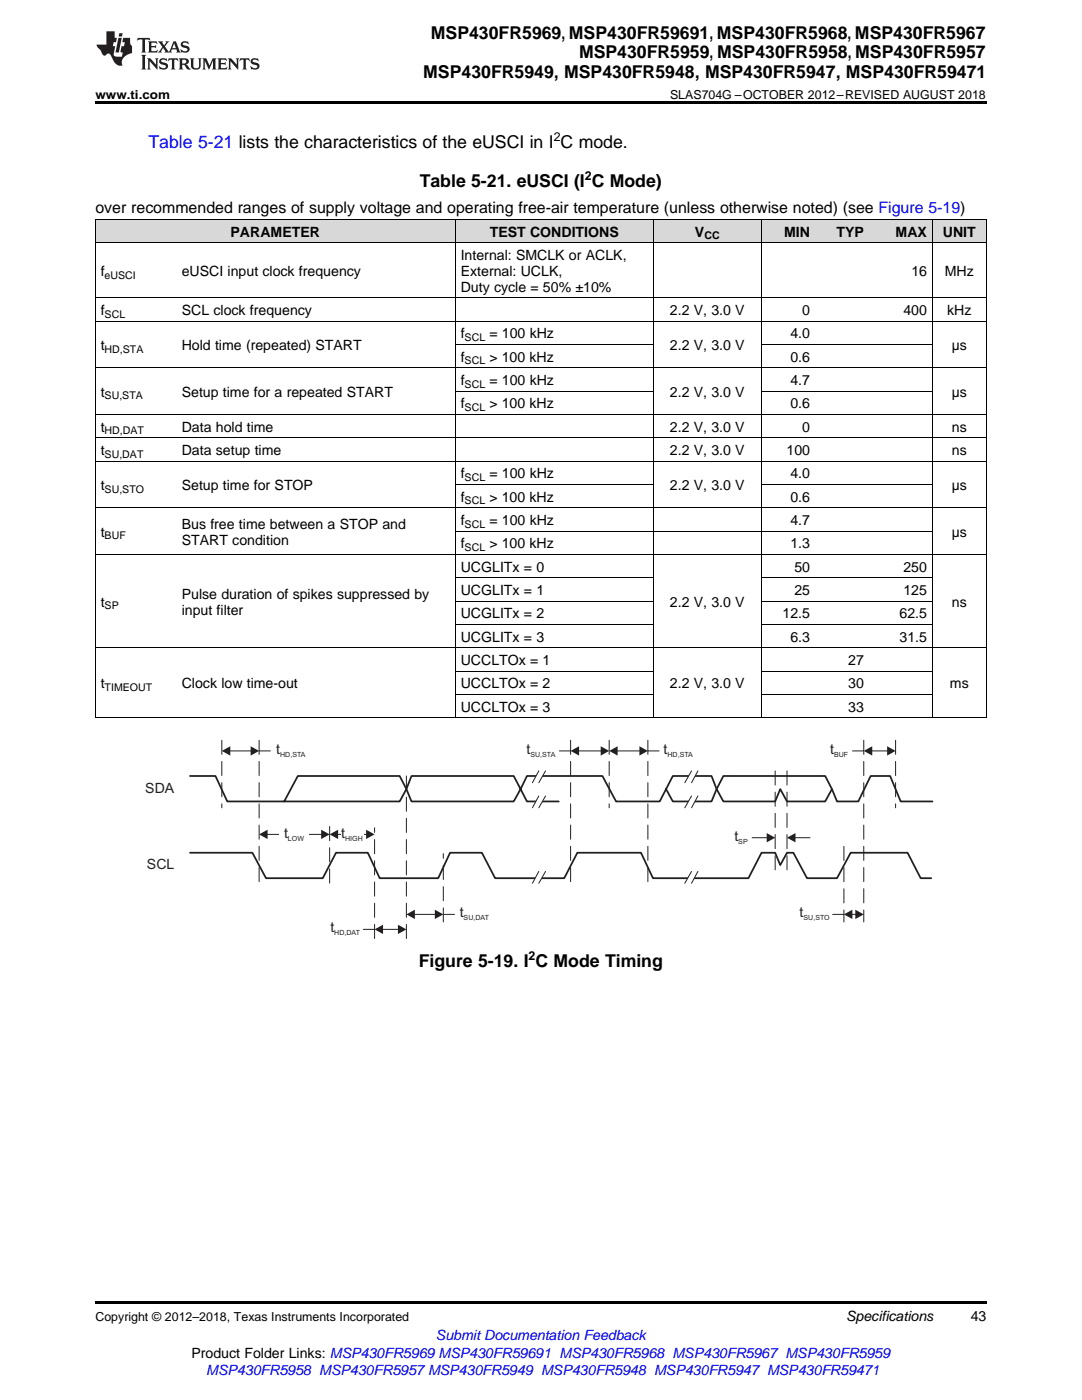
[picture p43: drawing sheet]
<svg xmlns="http://www.w3.org/2000/svg" width="216mm" height="279mm" viewBox="0 0 216 279" stroke-linecap="round" stroke-linejoin="round" font-family="sans-serif">
<defs><g id="words">
<g font-size="3.5">
<text x="86" y="7.8">MSP430FR5969, MSP430FR59691, MSP430FR5968, MSP430FR5967</text>
<text x="115.5" y="11.6">MSP430FR5959, MSP430FR5958, MSP430FR5957</text>
<text x="84.5" y="15.5">MSP430FR5949, MSP430FR5948, MSP430FR5947, MSP430FR59471</text>
<text x="83.7" y="37.4">Table 5-21. eUSCI (I C Mode)</text>
<text x="83.6" y="193">Figure 5-19. I C Mode Timing</text>
</g>
<text font-size="3.5" fill="#00f" x="29.6" y="29.6">Table 5-21 lists the characteristics of the eUSCI in I C mode.</text>
<text font-size="3.2" x="19" y="42.5">over recommended ranges of supply voltage and operating free-air temperature (unless otherwise noted) (see Figure 5-19)</text>
<g font-size="2.8">
<text x="46" y="47.2">PARAMETER</text>
<text x="97.7" y="47.2">TEST CONDITIONS</text>
<text x="138.7" y="47.2">V</text>
<text x="156.5" y="47.2">MIN</text>
<text x="166.9" y="47.2">TYP</text>
<text x="178.7" y="47.2">MAX</text>
<text x="188.1" y="47.2">UNIT</text>
<text x="91.9" y="51.9">Internal: SMCLK or ACLK,</text>
<text x="20.1" y="55">f</text>
<text x="36.3" y="55">eUSCI input clock frequency</text>
<text x="91.9" y="55">External: UCLK,</text>
<text x="91.9" y="58.2">Duty cycle = 50% ±10%</text>
<text x="181.9" y="55">16</text>
<text x="188.5" y="55">MHz</text>
<text x="20.1" y="62.9">f</text>
<text x="36.3" y="62.9">SCL clock frequency</text>
<text x="133.7" y="62.9">2.2 V, 3.0 V</text>
<text x="160.1" y="62.9">0</text>
<text x="180.3" y="62.9">400</text>
<text x="189" y="62.9">kHz</text>
<text x="20.1" y="69.8">t</text>
<text x="36.3" y="69.8">Hold time (repeated) START</text>
<text x="91.9" y="67.5">f</text>
<text x="97.6" y="67.5">= 100 kHz</text>
<text x="133.7" y="69.8">2.2 V, 3.0 V</text>
<text x="157.7" y="67.5">4.0</text>
<text x="189.9" y="69.8">µs</text>
<text x="91.9" y="72.2">f</text>
<text x="91.9" y="76.8">f</text>
<text x="97.6" y="72.2">&gt; 100 kHz</text>
<text x="97.6" y="76.8">= 100 kHz</text>
<text x="157.7" y="72.2">0.6</text>
<text x="157.7" y="76.8">4.7</text>
<text x="20.1" y="79.2">t</text>
<text x="36.3" y="79.2">Setup time for a repeated START</text>
<text x="91.9" y="81.5">f</text>
<text x="97.6" y="81.5">&gt; 100 kHz</text>
<text x="133.7" y="79.2">2.2 V, 3.0 V</text>
<text x="157.7" y="81.5">0.6</text>
<text x="189.9" y="79.2">µs</text>
<text x="20.1" y="86.1">t</text>
<text x="36.3" y="86.1">Data hold time</text>
<text x="133.7" y="86.1">2.2 V, 3.0 V</text>
<text x="160.1" y="86.1">0</text>
<text x="189.9" y="86.1">ns</text>
<text x="20.1" y="90.8">t</text>
<text x="36.3" y="90.8">Data setup time</text>
<text x="91.9" y="95.5">f</text>
<text x="97.6" y="95.5">= 100 kHz</text>
<text x="133.7" y="90.8">2.2 V, 3.0 V</text>
<text x="157" y="90.8">100</text>
<text x="157.7" y="95.5">4.0</text>
<text x="189.9" y="90.8">ns</text>
<text x="20.1" y="97.8">t</text>
<text x="36.3" y="97.8">Setup time for STOP</text>
<text x="91.9" y="100.1">f</text>
<text x="97.6" y="100.1">&gt; 100 kHz</text>
<text x="133.7" y="97.8">2.2 V, 3.0 V</text>
<text x="157.7" y="100.1">0.6</text>
<text x="189.9" y="97.8">µs</text>
<text x="20.1" y="107.1">t</text>
<text x="36.3" y="105.5">Bus free time between a STOP and</text>
<text x="91.9" y="104.8">f</text>
<text x="97.6" y="104.8">= 100 kHz</text>
<text x="157.7" y="104.8">4.7</text>
<text x="189.9" y="107.1">µs</text>
<text x="36.3" y="108.7">START condition</text>
<text x="91.9" y="109.4">f</text>
<text x="97.6" y="109.4">&gt; 100 kHz</text>
<text x="157.7" y="109.4">1.3</text>
<text x="36.3" y="119.5">Pulse duration of spikes suppressed by</text>
<text x="91.9" y="114.1">UCGLITx = 0</text>
<text x="91.9" y="118.7">UCGLITx = 1</text>
<text x="158.5" y="114.1">50</text>
<text x="158.5" y="118.7">25</text>
<text x="180.3" y="114.1">250</text>
<text x="180.3" y="118.7">125</text>
<text x="20.1" y="121.1">t</text>
<text x="36.3" y="122.7">input filter</text>
<text x="91.9" y="123.4">UCGLITx = 2</text>
<text x="133.7" y="121.1">2.2 V, 3.0 V</text>
<text x="156.1" y="123.4">12.5</text>
<text x="179.5" y="123.4">62.5</text>
<text x="189.9" y="121.1">ns</text>
<text x="91.9" y="128.1">UCGLITx = 3</text>
<text x="157.7" y="128.1">6.3</text>
<text x="179.5" y="128.1">31.5</text>
<text x="20.1" y="137.4">t</text>
<text x="36.3" y="137.4">Clock low time-out</text>
<text x="91.9" y="132.7">UCCLTOx = 1</text>
<text x="91.9" y="137.4">UCCLTOx = 2</text>
<text x="133.7" y="137.4">2.2 V, 3.0 V</text>
<text x="169.3" y="132.7">27</text>
<text x="169.3" y="137.4">30</text>
<text x="189.5" y="137.4">ms</text>
<text x="91.9" y="142">UCCLTOx = 3</text>
<text x="169.3" y="142">33</text>
<text x="168.8" y="263.6">Specifications</text>
<text x="193.7" y="263.6">43</text>
<text x="38.2" y="270.9">Product Folder Links: MSP430FR5969 MSP430FR59691 MSP430FR5968 MSP430FR5967 MSP430FR5959</text>
</g>
<g font-size="2.8" fill="#231f20">
<text x="55.1" y="150.4">t</text>
<text x="105" y="150.4">t</text>
<text x="132.4" y="150.4">t</text>
<text x="165.6" y="150.5">t</text>
<text x="29" y="158.3">SDA</text>
<text x="56.7" y="167.2">t</text>
<text x="68.1" y="167.2">t</text>
<text x="146.5" y="167.8">t</text>
<text x="29.3" y="173.4">SCL</text>
<text x="91.7" y="183">t</text>
<text x="159.6" y="183">t</text>
<text x="65.9" y="186">t</text>
</g>
<g font-size="2.8" fill="#00f">
<text x="87" y="267.4">Submit Documentation Feedback</text>
<text x="41.2" y="274.5">MSP430FR5958 MSP430FR5957 MSP430FR5949 MSP430FR5948 MSP430FR5947 MSP430FR59471</text>
</g>
<g font-size="2.5">
<text x="19" y="19.7">www.ti.com</text>
<text x="133.7" y="19.7">SLAS704G –OCTOBER 2012–REVISED AUGUST 2018</text>
<text x="110.5" y="28.2">2</text>
<text x="116.7" y="36">2</text>
<text x="105.5" y="191.6">2</text>
<text x="19" y="263.6">Copyright © 2012–2018, Texas Instruments Incorporated</text>
</g>
<g font-size="2.1">
<text x="140.5" y="47.8">CC</text>
<text x="20.9" y="55.6">eUSCI</text>
<text x="20.9" y="63.4">SCL</text>
<text x="20.9" y="70.4">HD,STA</text>
<text x="92.7" y="68.1">SCL</text>
<text x="92.7" y="72.7">SCL</text>
<text x="92.7" y="77.4">SCL</text>
<text x="20.9" y="79.7">SU,STA</text>
<text x="92.7" y="82.1">SCL</text>
<text x="20.9" y="86.7">HD,DAT</text>
<text x="20.9" y="91.4">SU,DAT</text>
<text x="20.9" y="98.4">SU,STO</text>
<text x="92.7" y="96">SCL</text>
<text x="92.7" y="100.7">SCL</text>
<text x="20.9" y="107.7">BUF</text>
<text x="92.7" y="105.3">SCL</text>
<text x="92.7" y="110">SCL</text>
<text x="20.9" y="121.6">SP</text>
<text x="20.9" y="137.9">TIMEOUT</text>
</g>
<g font-size="1.4" fill="#231f20">
<text x="55.9" y="151">HD,STA</text>
<text x="105.8" y="151">SU,STA</text>
<text x="133.2" y="151">HD,STA</text>
<text x="166.4" y="151.1">BUF</text>
<text x="57.5" y="167.7">LOW</text>
<text x="68.9" y="167.7">HIGH</text>
<text x="147.3" y="168.4">SP</text>
<text x="92.5" y="183.6">SU,DAT</text>
<text x="160.3" y="183.6">SU,STO</text>
<text x="66.7" y="186.6">HD,DAT</text>
</g>
</g></defs>
<g fill="#d8d8d8">
<path d="M19 43.8h16.2v4.7h-16.2z"/>
<path d="M35.2 43.8h55.7v4.7h-55.7z"/>
<path d="M90.9 43.8h39.5v4.7h-39.5z"/>
<path d="M130.4 43.8h21.5v4.7h-21.5z"/>
<path d="M151.9 43.8h10.8v4.7h-10.8z"/>
<path d="M162.7 43.8h10.8v4.7h-10.8z"/>
<path d="M173.5 43.8h12.6v4.7h-12.6z"/>
<path d="M186.1 43.8h10.7v4.7h-10.7z"/>
</g>
<path d="M19 259.7h177.8v.5h-177.8z" fill="#000"/>
<path d="M37.9 154.9h5.1l2.4 5h34.3l1.4-2.4-1.4-2.6h-20.3l-2.7 5M132.9 157.5l1.4 2.4h7.7l1-2.4-1-2.6h-7.7l-2.7 5h-8.7l-2.7-5h-15.1l-1.2 2.6-1.4-2.6h-20.4l-1 2.6 1 2.4h20.4l1.4-2.4 1.2 2.4h6.4M37.9 170.2h12.5l2.7 5.1h11.3l2.6-5.1h6.4l2.4 5.1h11.6l2.4-5.1h6.4l2.6 5.1h13.8l2.6-5.1h12.7l2.4 5.1h19l2.7-5.1h2.7l1 2.4 1.3-2.4h1.3l2.7 5.1h6l2.7-5.1h11.4l2.6 5.1h2.1" fill="none" stroke="#231f20" stroke-width=".35"/>
<path d="M44.3 147.7v13.5M51.7 147.7v28.6M74.7 187.3v-22.1M81.1 187.3v-33.6" fill="none" stroke="#231f20" stroke-width=".2" stroke-dasharray="2.8 1.4"/>
<path d="M107.5 153.9h1.4l-1.4 2.3h-1.3z" fill-rule="evenodd" fill="#fff"/>
<path d="M107.5 153.9l-1.3 2.3M108.9 153.9l-1.4 2.3" fill="none" stroke="#231f20" stroke-width=".2"/>
<path d="M107.5 173.9h1.4l-1.4 2.4h-1.3z" fill-rule="evenodd" fill="#fff"/>
<path d="M107.5 173.9l-1.3 2.4M108.9 173.9l-1.4 2.4" fill="none" stroke="#231f20" stroke-width=".2"/>
<path d="M113.9 147.7v28.6M121.6 147.7v13.5M129.3 147.7v28.6M65.8 165v11.3" fill="none" stroke="#231f20" stroke-width=".2" stroke-dasharray="2.8 1.4"/>
<path d="M107.5 158.9h1.4l-1.4 2.3h-1.3z" fill-rule="evenodd" fill="#fff"/>
<path d="M107.5 158.9l-1.3 2.3M108.9 158.9l-1.4 2.3" fill="none" stroke="#231f20" stroke-width=".2"/>
<path d="M138 153.9h1.3l-1.3 2.3h-1.4z" fill-rule="evenodd" fill="#fff"/>
<path d="M138 153.9l-1.4 2.3M139.3 153.9l-1.3 2.3" fill="none" stroke="#231f20" stroke-width=".2"/>
<path d="M138 173.9h1.3l-1.3 2.4h-1.4z" fill-rule="evenodd" fill="#fff"/>
<path d="M138 173.9l-1.4 2.4M139.3 173.9l-1.3 2.4" fill="none" stroke="#231f20" stroke-width=".2"/>
<path d="M138 158.9h1.3l-1.3 2.3h-1.4z" fill-rule="evenodd" fill="#fff"/>
<path d="M138 158.9l-1.4 2.3M139.3 158.9l-1.3 2.3M53.2 166.5h11" fill="none" stroke="#231f20" stroke-width=".2"/>
<path d="M144.3 154.9h20.4l1.3 2.6-1.3 2.4h-7.7l-1.3-2.4-1 2.4h-10.4l-1.3-2.4zM166 157.5l1 2.4h4.3l2.4-5h3.9l2.1 5h6.4" fill="none" stroke="#231f20" stroke-width=".35"/>
<path d="M154.7 153.9v20.1M157 153.9v20.1M172.4 147.7v36.3M178.7 147.7v13.5M168.4 168.9v15.1M88.5 184v-13.7" fill="none" stroke="#231f20" stroke-width=".2" stroke-dasharray="2.8 1.4"/>
<g fill="#231f20">
<path d="M51.7 166.5l1.7-.9v1.8z"/>
<path d="M64.1 165.6l1.7 .9-1.7 .9z"/>
</g>
<path d="M67.3 166.5h5.9" fill="none" stroke="#231f20" stroke-width=".2"/>
<g fill="#231f20">
<path d="M65.8 166.5l1.7-.9v1.8z"/>
<path d="M73.1 165.6l1.6 .9-1.6 .9z"/>
</g>
<path d="M76.3 185.5h3.2" fill="none" stroke="#231f20" stroke-width=".2"/>
<g fill="#231f20">
<path d="M74.7 185.5l1.7-1v1.9z"/>
<path d="M79.4 184.5l1.7 1-1.7 .9z"/>
</g>
<path d="M82.6 182.5h4.3M88.5 182.5h2.2" fill="none" stroke="#231f20" stroke-width=".2"/>
<g fill="#231f20">
<path d="M81.1 182.5l1.7-.9v1.8z"/>
<path d="M86.8 181.6l1.7 .9-1.7 .9z"/>
</g>
<path d="M45.8 149.9h4.4" fill="none" stroke="#231f20" stroke-width=".2"/>
<g fill="#231f20">
<path d="M44.3 149.9l1.7-1v1.9z"/>
<path d="M50 148.9l1.7 1-1.7 .9z"/>
</g>
<path d="M51.7 149.9h2.2M173.9 149.9h3.3M72.5 185.5h2.2" fill="none" stroke="#231f20" stroke-width=".2"/>
<g fill="#231f20">
<path d="M172.4 149.9l1.6-1v1.9z"/>
<path d="M177 148.9l1.7 1-1.7 .9z"/>
</g>
<path d="M170.1 149.9h2.3" fill="none" stroke="#231f20" stroke-width=".2"/>
<g fill="#fff">
<path d="M68 165h4.5v3.1h-4.5z" fill-rule="evenodd"/>
<path d="M55.8 165h5.9v3.1h-5.9z" fill-rule="evenodd"/>
</g>
<path d="M123.1 149.9h4.6" fill="none" stroke="#231f20" stroke-width=".2"/>
<g fill="#231f20">
<path d="M121.6 149.9l1.6-1v1.9z"/>
<path d="M127.6 148.9l1.7 1-1.7 .9z"/>
</g>
<path d="M115.4 149.9h4.6M129.3 149.9h2.2" fill="none" stroke="#231f20" stroke-width=".2"/>
<g fill="#231f20">
<path d="M113.9 149.9l1.6-1v1.9z"/>
<path d="M119.9 148.9l1.7 1-1.7 .9z"/>
</g>
<path d="M111.6 149.9h2.3M150.1 167.2h3" fill="none" stroke="#231f20" stroke-width=".2"/>
<path d="M153 166.3l1.7 .9-1.7 .9z" fill="#231f20"/>
<path d="M158.6 167.2h3" fill="none" stroke="#231f20" stroke-width=".2"/>
<path d="M157 167.2l1.7-.9v1.8z" fill="#231f20"/>
<path d="M169.9 182.5h.9" fill="none" stroke="#231f20" stroke-width=".2"/>
<g fill="#231f20">
<path d="M168.4 182.5l1.7-.9v1.8z"/>
<path d="M170.7 181.6l1.7 .9-1.7 .9z"/>
</g>
<path d="M166.2 182.5h2.2" fill="none" stroke="#231f20" stroke-width=".2"/>
<g fill="none" stroke="#000" stroke-width=".2">
<path d="M19 59.4h177.8M19 48.4h177.8M19 43.8h177.8M19.1 43.8v99.5M90.8 43.8v99.5M130.3 43.8v99.5M151.9 43.8v99.5M186 43.8v99.5M196.8 43.8v99.5M19 73.4h177.8M19 64.1h177.8M90.9 78.1h39.5"/>
<path d="M90.9 68.7h39.5M151.9 78.1h34.2M151.9 68.7h34.2M19 92h177.8M19 87.4h177.8M19 82.7h177.8M90.9 96.7h39.5M151.9 96.7h34.2M19 110.6h177.8M19 101.3h177.8M90.9 120h39.5M90.9 115.3h39.5"/>
<path d="M90.9 106h95.2M151.9 120h34.2M151.9 115.3h34.2M19 129.3h177.8M90.9 138.6h39.5M90.9 133.9h39.5M90.9 124.6h39.5M151.9 138.6h34.2M151.9 133.9h34.2M151.9 124.6h34.2M19 143.2h177.8"/>
</g>
<path d="M19 20.2h177.8v.5h-177.8z" fill="#000"/>
<g fill="#231f20">
<path d="M27.5 7.6l-.1 .5 .4-.2h.6v.1v2.1l-.2 .4h1l-.3-.4v-2.1l.1-.1h.5l.5 .2-.2-.5zM29.5 8.3l.2 .3v1.5l-.2 .4h1.8l.2-.6a1.04 1.04 0 0 1-1.3 .2v-.7h.6l.3 .2v-.6l-.3 .2h-.6v-.6l.8-.1 .4 .3-.2-.5zM31.5 8.3l.9 1.1-.9 1.1h.8l-.2-.2 .5-.7 .4 .7-.2 .2h1.5l-.1-.2 .1-.4h.9l.1 .4-.2 .2h1l-.3-.3-.7-1.9h-.5l-.9 2-.8-1 .9-1h-.8l.1 .3-.3 .5-.4-.6 .2-.2zM34.7 8.6l.4 1h-.7zM36.3 8.4a.63 .63 0 0 0-.2 .7 .63 .63 0 0 0 .6 .4l.6 .2 .1 .2a.75 .75 0 0 1-.7 .4 .75 .75 0 0 1-.6-.5l.1 .7 .1-.1a1.11 1.11 0 0 0 1.5-.6 1.13 1.13 0 0 0-1.2-.8l-.1-.4a1.04 1.04 0 0 1 1.2 .2l-.2-.5-.1 .1-.5-.2zM28.2 10.9l.2 .4v2.2l-.2 .4h1l-.3-.4v-2.2l.3-.4zM29.3 11.6l.3 .4v1.5l-.3 .4h.8l-.2-.4v-1.3l1.5 1.7v-1.9l.2-.4h-.7l.2 .4v.9l-1.1-1.3zM32 11.8a.62 .62 0 0 0-.2 .7 .62 .62 0 0 0 .6 .4l.6 .1 .1 .3a.76 .76 0 0 1-.7 .3 .76 .76 0 0 1-.6-.4l.1 .7 .1-.1a1.11 1.11 0 0 0 1.5-.6 1.13 1.13 0 0 0-1.2-.8l-.1-.4a1.04 1.04 0 0 1 1.2 .2l-.2-.6-.1 .1-.5-.1zM33.7 11.6l-.2 .6a.61 .61 0 0 1 .8-.3v1.6l-.2 .4h.9l-.2-.4v-1.6a.63 .63 0 0 1 .8 .3l-.2-.6zM35.6 11.6l.3 .4v1.5l-.3 .4h1l-.2-.2v-.8l.5 .2a.76 .76 0 0 0 1.2 .7l-1-1a.58 .58 0 0 0 .6-.5 .58 .58 0 0 0-.5-.6zM36.4 11.9h.1a.45 .45 0 0 1 .5 .1 .45 .45 0 0 1 .1 .5l-.7 .2zM37.9 11.6l.2 .2a2.17 2.17 0 0 0 .3 1.9 .99 .99 0 0 0 1.6-.6v-1.1l.2-.4h-.7l.2 .2a1.92 1.92 0 0 1-.2 1.8 .6 .6 0 0 1-.9-.5v-1.1l.2-.4zM40.4 11.6l.2 .4v1.5l-.2 .4h.7l-.2-.4v-1.4l.8 1.8 .8-1.8v1.4l-.2 .4h.9l-.2-.4v-1.5l.2-.4h-.8l-.6 1.5-.6-1.5zM43.4 11.6l.2 .4v1.5l-.2 .4h1.8l.2-.6a1.04 1.04 0 0 1-1.3 .1v-.6h.5l.4 .2v-.6l-.4 .2h-.5v-.7h.8l.3 .3-.1-.6zM45.5 11.6l.2 .4v1.5l-.2 .4h.7l-.2-.4v-1.3l1.5 1.7v-1.9l.2-.4h-.7l.2 .4v.9l-1.1-1.3zM47.9 11.6l-.1 .6a.61 .61 0 0 1 .8-.3v1.6l-.3 .4h1l-.3-.4 .1-1.6a.63 .63 0 0 1 .7 .3l-.1-.6zM50.2 11.8a.62 .62 0 0 0-.2 .7 .62 .62 0 0 0 .6 .4l.6 .1 .2 .3a.76 .76 0 0 1-.8 .3 .76 .76 0 0 1-.6-.4l.1 .7 .2-.1a1.11 1.11 0 0 0 1.5-.6 1.13 1.13 0 0 0-1.3-.8l-.1-.4a1.04 1.04 0 0 1 1.2 .2l-.1-.6-.2 .1-.5-.1z"/>
<path d="M21.2 6.3v2.6h-1.9l.1 .4 .7 .9a.91 .91 0 0 0 1 .8 .56 .56 0 0 1 .5-.3 .56 .56 0 0 1 .5 .3l.4 .8a1.53 1.53 0 0 0 1.9 1.2 1.54 1.54 0 0 1 1-2.1l.9-.3v-1.4a1.52 1.52 0 0 1-.3-1.6h-1.4l-.2 .8h.5l-.2 .8h-.4l-.2 1v.2l.4 .1-.2 .8a1.93 1.93 0 0 1-1.6-.3l.3-1.8h-.5l.2-.8h.4l.2-.8h-.4v-1.3zM23.6 7.6l-.6 2.9h.7l.6-2.9zM23.8 6.6l-.1 .7h.6l.2-.7z"/>
</g>
<use href="#words"/>
</svg>
